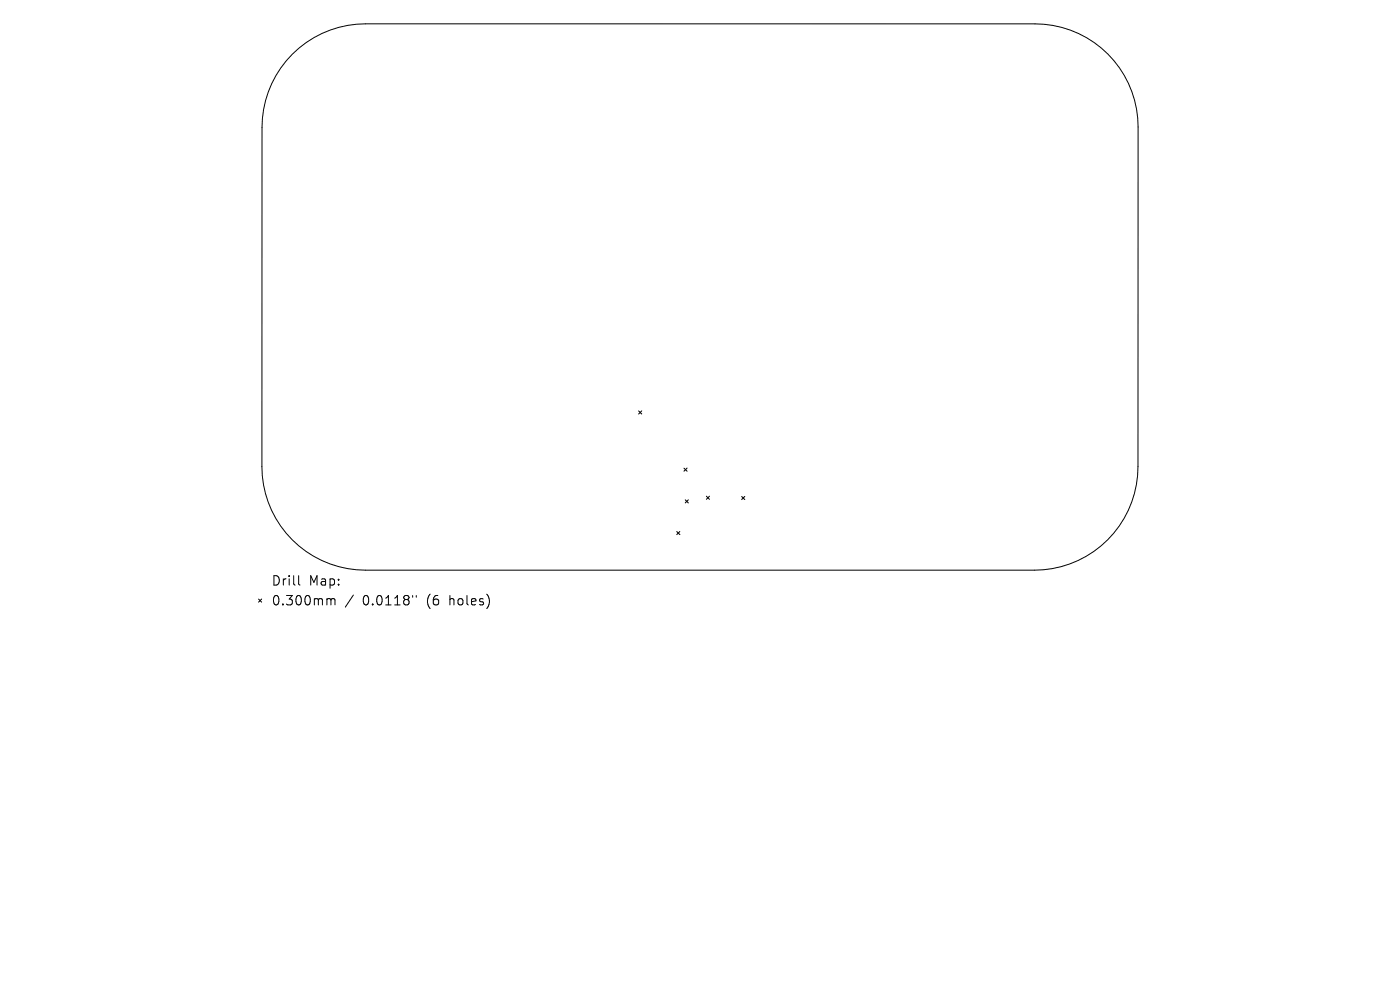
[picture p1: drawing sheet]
<svg xmlns="http://www.w3.org/2000/svg" width="297mm" height="210mm" viewBox="0 0 297 210" stroke-linecap="round" stroke-linejoin="round" font-family="sans-serif">
<defs><g id="words">
<g font-size="2.8">
<text x="57.5" y="124.5">Drill</text>
<text x="65.5" y="124.5">Map:</text>
<text x="57.5" y="128.7">0.300mm</text>
<text x="77" y="128.7">0.0118&quot;</text>
<text x="90.7" y="128.7">(6</text>
<text x="95.6" y="128.7">holes)</text>
</g>
</g></defs>
<path d="M62 11.5a22 22 0 0 1 15.6-6.4h142a21.9 21.9 0 0 1 21.8 21.8v72.1a22 22 0 0 1-22 21.9h-141.9a22 22 0 0 1-21.9-21.9v-72a22 22 0 0 1 6.4-15.5zM63.4 122.1v1.7l.2 .3M69.6 127l.5 .1 .1 .2M70.2 127.3l.3-.3 .5 .1 .1 1.2M70.2 127.3v1M75 126.2l-1.7 2.6M87.5 126.3v.4M88.3 126.3v.4" fill="none" stroke="#000" stroke-width=".21"/>
<g fill="none" stroke="#000" stroke-width=".22">
<path d="M135.5 87.2l.6 .6M136.1 87.2l-.6 .6M145.1 99.3l.7 .7M145.8 99.3l-.7 .7M143.6 112.8l.6 .6M144.2 112.8l-.6 .6M145.4 106l.6 .7M146 106l-.6 .7M149.9 105.3l.6 .6M150.5 105.3l-.6 .6M157.3 105.3l.7 .7M158 105.3l-.7 .7"/>
<path d="M54.8 127.1l.7 .6M55.5 127.1l-.7 .6"/>
</g>
<use href="#words"/>
</svg>
